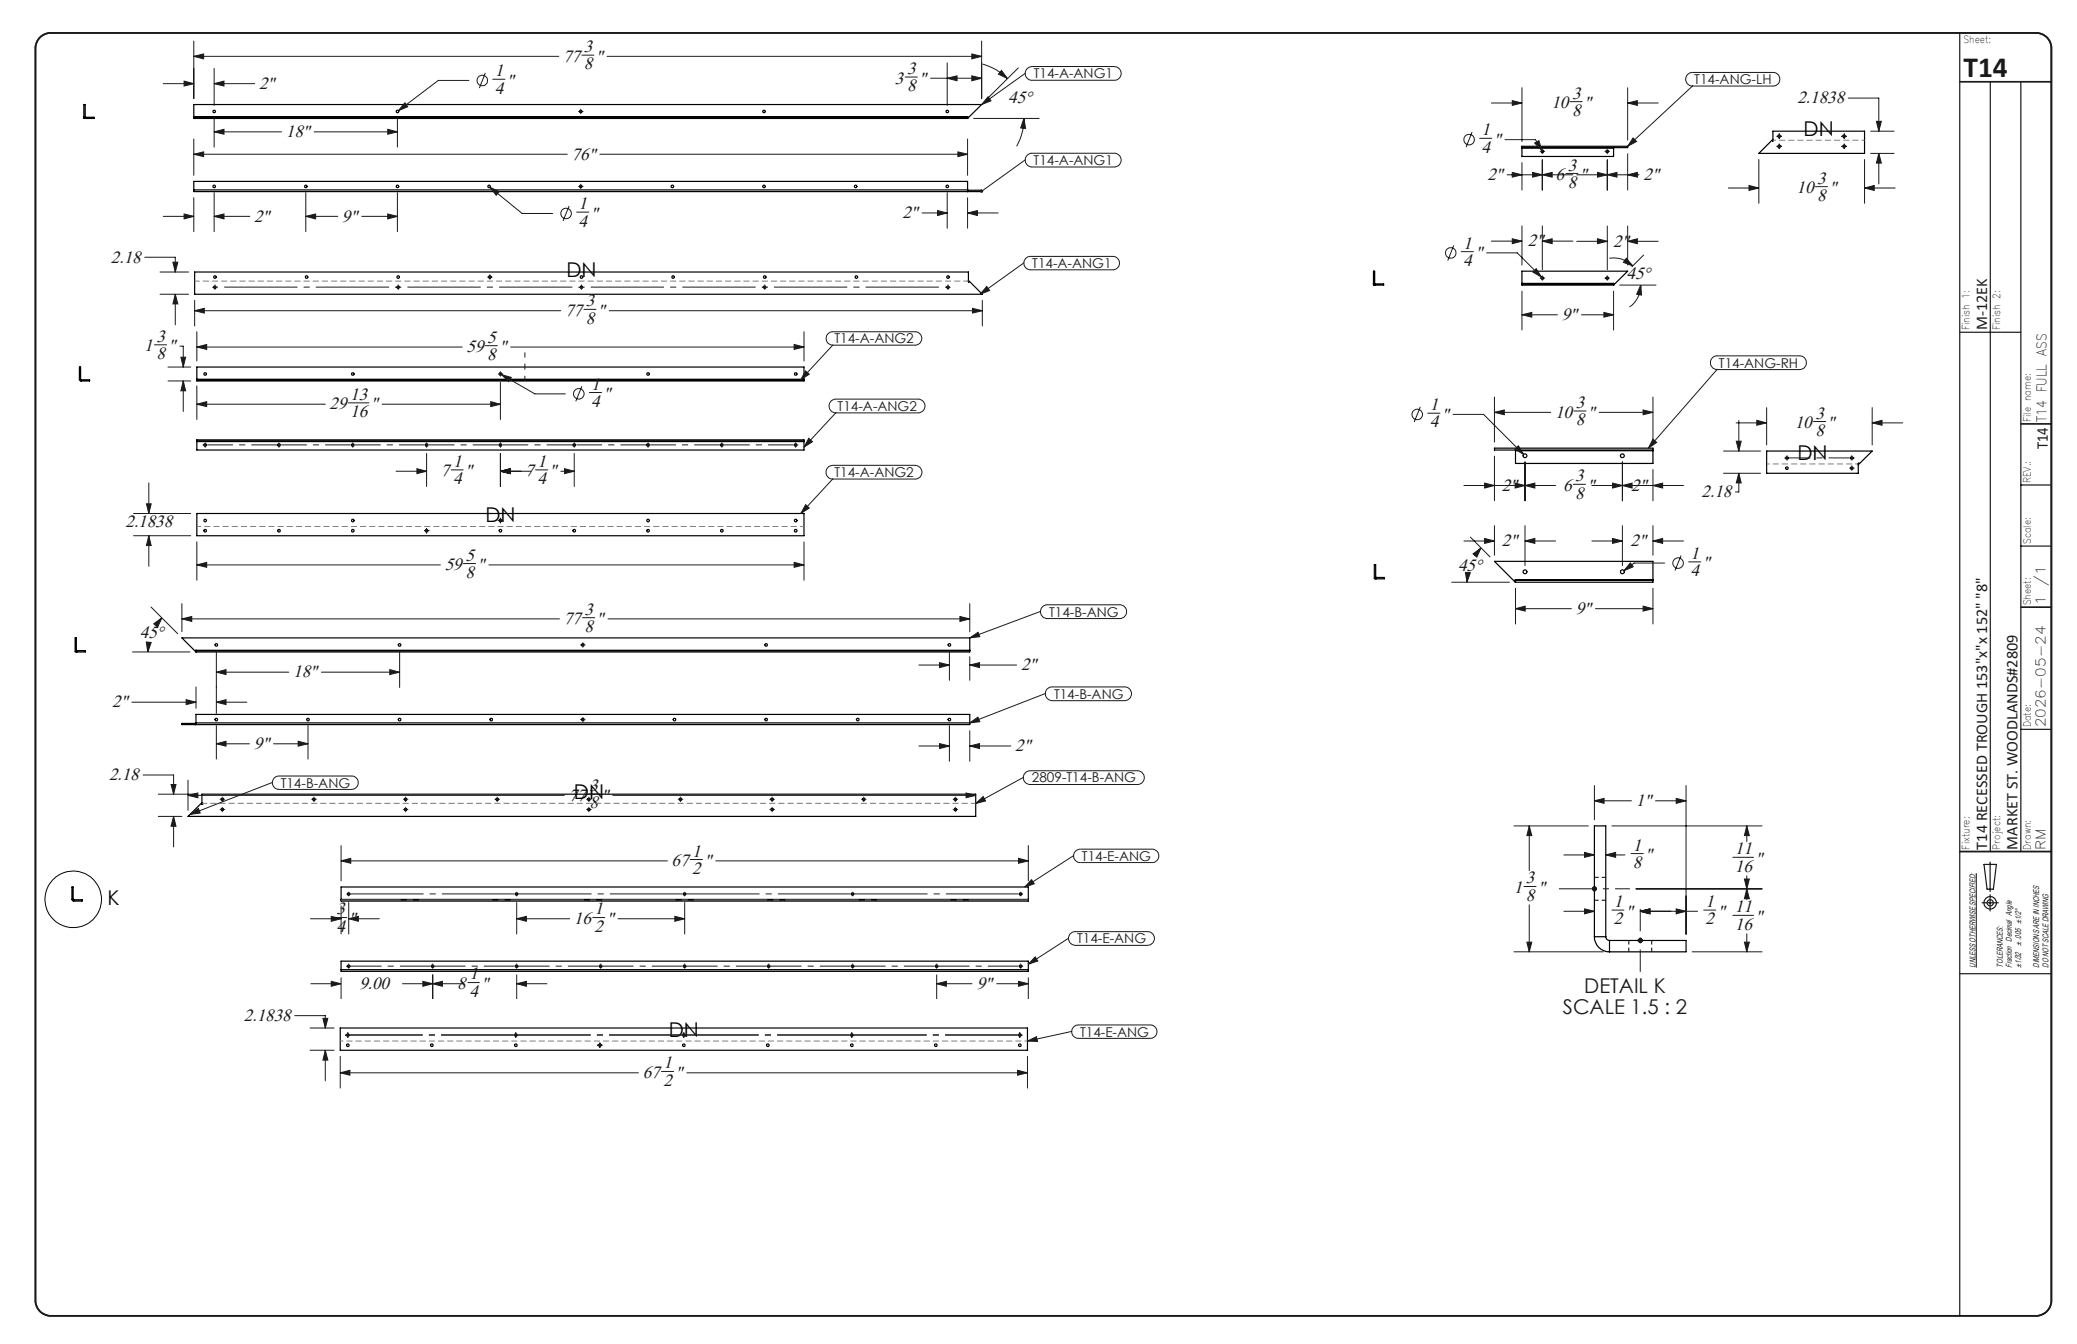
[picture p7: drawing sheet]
<svg xmlns="http://www.w3.org/2000/svg" width="432mm" height="279mm" viewBox="0 0 432 279" stroke-linecap="round" stroke-linejoin="round" font-family="sans-serif">
<defs><g id="words">
<text font-size="6.1" fill="#191924" x="408.2" y="16.1">T14</text>
<g font-size="4.2">
<text x="375" y="28.3">DN</text>
<text x="117.8" y="57.5">DN</text>
<text x="373.7" y="95.6">DN</text>
<text x="100.9" y="108.6">DN</text>
<text x="119.3" y="166.1">DN</text>
<text x="22.4" y="188.2">K</text>
<text x="139" y="215.5">DN</text>
</g>
<g font-size="4.2" fill="#191924">
<text x="329.4" y="206.5">DETAIL K</text>
<text x="324.9" y="210.7">SCALE 1.5 : 2</text>
</g>
<g font-size="3.7" fill="#191924">
<text x="121.4" y="10.8">3</text>
<text x="102.9" y="15.8">1</text>
<text x="105.4" y="17.8">&quot;</text>
<text x="117.1" y="12.8">77</text>
<text x="121.4" y="14.4">8</text>
<text x="123.9" y="12.8">&quot;</text>
<text x="186.1" y="17.4">3</text>
<text x="188.6" y="15.4">3</text>
<text x="191.1" y="17.4">&quot;</text>
<text x="53.9" y="18.5">2&quot;</text>
<text x="102.9" y="19.4">4</text>
<text x="188.6" y="19">8</text>
<text x="209.6" y="21.5">45°</text>
<text x="322.5" y="22.5">10</text>
<text x="326.8" y="20.5">3</text>
<text x="329.3" y="22.5">&quot;</text>
<text x="373.7" y="21.5">2.1838</text>
<text x="59.4" y="28.5">18&quot;</text>
<text x="308" y="28.1">1</text>
<text x="326.8" y="24.1">8</text>
<text x="118.8" y="33.2">76&quot;</text>
<text x="308" y="31.7">4</text>
<text x="310.5" y="30.1">&quot;</text>
<text x="325.9" y="35.4">3</text>
<text x="309.2" y="37.4">2&quot;</text>
<text x="323.4" y="37.4">6</text>
<text x="325.9" y="39">8</text>
<text x="328.5" y="37.4">&quot;</text>
<text x="341.7" y="37.4">2&quot;</text>
<text x="373.5" y="40.2">10</text>
<text x="377.8" y="38.2">3</text>
<text x="377.8" y="41.8">8</text>
<text x="380.3" y="40.2">&quot;</text>
<text x="52.8" y="46.1">2&quot;</text>
<text x="71.1" y="46.1">9&quot;</text>
<text x="120.3" y="47.1">4</text>
<text x="120.3" y="43.5">1</text>
<text x="122.8" y="45.5">&quot;</text>
<text x="187.6" y="45.4">2&quot;</text>
<text x="304.2" y="51.7">1</text>
<text x="306.7" y="53.7">&quot;</text>
<text x="317.6" y="51.2">2&quot;</text>
<text x="335.4" y="51.3">2&quot;</text>
<text x="23.1" y="54.6">2.18</text>
<text x="304.2" y="55.3">4</text>
<text x="338.2" y="58.1">45°</text>
<text x="117.5" y="65.7">77</text>
<text x="121.8" y="63.7">3</text>
<text x="124.3" y="65.7">&quot;</text>
<text x="32.5" y="71.1">3</text>
<text x="101.3" y="71.2">5</text>
<text x="121.8" y="67.3">8</text>
<text x="324.7" y="66.5">9&quot;</text>
<text x="30" y="73.1">1</text>
<text x="32.5" y="74.7">8</text>
<text x="35" y="73.1">&quot;</text>
<text x="97" y="73.2">59</text>
<text x="101.3" y="74.8">8</text>
<text x="103.8" y="73.2">&quot;</text>
<text x="72.8" y="83.1">13</text>
<text x="122.9" y="81">1</text>
<text x="125.4" y="83">&quot;</text>
<text x="68.5" y="85.1">29</text>
<text x="72.8" y="86.7">16</text>
<text x="77.1" y="85.1">&quot;</text>
<text x="122.9" y="84.6">4</text>
<text x="297.2" y="88.9">4</text>
<text x="297.2" y="85.3">1</text>
<text x="299.8" y="87.3">&quot;</text>
<text x="323.3" y="86.8">10</text>
<text x="327.6" y="84.8">3</text>
<text x="327.6" y="88.4">8</text>
<text x="330.1" y="86.8">&quot;</text>
<text x="373.1" y="89">10</text>
<text x="377.4" y="87">3</text>
<text x="380" y="89">&quot;</text>
<text x="377.4" y="90.6">8</text>
<text x="91.7" y="99.1">7</text>
<text x="94.2" y="97.1">1</text>
<text x="94.2" y="100.7">4</text>
<text x="96.7" y="99.1">&quot;</text>
<text x="109.2" y="99.1">7</text>
<text x="111.7" y="100.7">4</text>
<text x="111.7" y="97.1">1</text>
<text x="114.3" y="99.1">&quot;</text>
<text x="327.5" y="100">3</text>
<text x="312.2" y="102">2&quot;</text>
<text x="325" y="102">6</text>
<text x="327.5" y="103.6">8</text>
<text x="330" y="102">&quot;</text>
<text x="339.1" y="102">2&quot;</text>
<text x="353.8" y="103.4">2.18</text>
<text x="26.1" y="109.7">2.1838</text>
<text x="312.2" y="113.6">2&quot;</text>
<text x="339" y="113.6">2&quot;</text>
<text x="92.5" y="118.5">59</text>
<text x="96.7" y="116.5">5</text>
<text x="99.3" y="118.5">&quot;</text>
<text x="303.1" y="118.6">45°</text>
<text x="351.5" y="119.8">4</text>
<text x="351.5" y="116.2">1</text>
<text x="354" y="118.2">&quot;</text>
<text x="96.7" y="120.1">8</text>
<text x="117.2" y="129.8">77</text>
<text x="121.5" y="127.8">3</text>
<text x="121.5" y="131.4">8</text>
<text x="124" y="129.8">&quot;</text>
<text x="327.6" y="127.6">9&quot;</text>
<text x="29.1" y="132.7">45°</text>
<text x="61" y="140.8">18&quot;</text>
<text x="212.3" y="139.4">2&quot;</text>
<text x="23.3" y="147.1">2&quot;</text>
<text x="52.8" y="155.7">9&quot;</text>
<text x="211.1" y="156.2">2&quot;</text>
<text x="22.7" y="162.2">2.18</text>
<text x="118.2" y="166.4">77</text>
<text x="122.5" y="164.5">3</text>
<text x="125.1" y="166.4">&quot;</text>
<text x="340.1" y="167.6">1&quot;</text>
<text x="122.5" y="168.1">8</text>
<text x="143.9" y="178.1">1</text>
<text x="339.5" y="176.8">1</text>
<text x="342" y="178.8">&quot;</text>
<text x="360.7" y="177.6">11</text>
<text x="365" y="179.6">&quot;</text>
<text x="139.6" y="180">67</text>
<text x="143.9" y="181.7">2</text>
<text x="146.5" y="180">&quot;</text>
<text x="314.7" y="185.6">1</text>
<text x="317.2" y="183.7">3</text>
<text x="319.7" y="185.6">&quot;</text>
<text x="339.5" y="180.4">8</text>
<text x="360.7" y="181.2">16</text>
<text x="70" y="190.1">3</text>
<text x="123.6" y="190.1">1</text>
<text x="317.2" y="187.3">8</text>
<text x="335.5" y="188.6">1</text>
<text x="338" y="190.6">&quot;</text>
<text x="354.6" y="188.6">1</text>
<text x="357.1" y="190.6">&quot; 11</text>
<text x="365" y="191.7">&quot;</text>
<text x="70" y="193.7">4</text>
<text x="72.5" y="192.1">&quot;</text>
<text x="119.3" y="192.1">16</text>
<text x="123.6" y="193.7">2</text>
<text x="126.1" y="192.1">&quot;</text>
<text x="335.5" y="192.2">2</text>
<text x="354.6" y="192.2">2</text>
<text x="360.7" y="193.3">16</text>
<text x="97.6" y="203.6">1</text>
<text x="74.7" y="205.6">9.00</text>
<text x="95.1" y="205.6">8</text>
<text x="97.6" y="207.2">4</text>
<text x="100.1" y="205.6">&quot;</text>
<text x="203.1" y="205.6">9&quot;</text>
<text x="50.7" y="212.2">2.1838</text>
<text x="133.6" y="224.1">67</text>
<text x="137.9" y="222.1">1</text>
<text x="137.9" y="225.7">2</text>
<text x="140.4" y="224.1">&quot;</text>
</g>
<g font-size="3.4" fill="#191924">
<text x="413.1" y="68.7" transform="rotate(-90 413.1 68.7)">M-12EK</text>
<text x="425.7" y="93.4" transform="rotate(-90 425.7 93.4)">T14</text>
<text x="413.1" y="176.6" transform="rotate(-90 413.1 176.6)">T14 RECESSED TROUGH 153&quot;x&quot;x 152&quot; &quot;8&quot;</text>
<text x="419.4" y="176.6" transform="rotate(-90 419.4 176.6)">MARKET ST. WOODLANDS#2809</text>
</g>
<g font-size="2.8" fill="#191924">
<text x="214.9" y="16.3">T14-A-ANG1</text>
<text x="352.2" y="17.5">T14-ANG-LH</text>
<text x="214.9" y="34.3">T14-A-ANG1</text>
<text x="214.6" y="55.7">T14-A-ANG1</text>
<text x="173.5" y="71.4">T14-A-ANG2</text>
<text x="357.4" y="76.4">T14-ANG-RH</text>
<text x="174.1" y="85.4">T14-A-ANG2</text>
<text x="425.5" y="87.7" transform="rotate(-90 425.5 87.7)">T14 FULL ASS</text>
<text x="173.5" y="99.2">T14-A-ANG2</text>
<text x="425.2" y="125.8" transform="rotate(-90 425.2 125.8)">1</text>
<text x="425.2" y="121.7" transform="rotate(-90 425.2 121.7)">/1</text>
<text x="218.1" y="128.2">T14-B-ANG</text>
<text x="219.1" y="145.2">T14-B-ANG</text>
<text x="425.2" y="151.2" transform="rotate(-90 425.2 151.2)">2026-05-24</text>
<text x="58.4" y="163.7">T14-B-ANG</text>
<text x="214.5" y="162.7">2809-T14-B-ANG</text>
<text x="224.9" y="178.9">T14-E-ANG</text>
<text x="425.2" y="176.6" transform="rotate(-90 425.2 176.6)">RM</text>
<text x="223.9" y="196.1">T14-E-ANG</text>
<text x="224.5" y="215.5">T14-E-ANG</text>
</g>
<g font-size="2.1" fill="#191924">
<text x="408.2" y="8.9">Sheet:</text>
<text x="409.5" y="68.7" transform="rotate(-90 409.5 68.7)">Finish 1:</text>
<text x="415.8" y="68.7" transform="rotate(-90 415.8 68.7)">Finish 2:</text>
<text x="422.2" y="87.7" transform="rotate(-90 422.2 87.7)">File name:</text>
<text x="422.2" y="100.4" transform="rotate(-90 422.2 100.4)">REV.:</text>
<text x="422.2" y="113.1" transform="rotate(-90 422.2 113.1)">Scale:</text>
<text x="422.2" y="125.8" transform="rotate(-90 422.2 125.8)">Sheet:</text>
<text x="422.2" y="151.2" transform="rotate(-90 422.2 151.2)">Date:</text>
<text x="409.5" y="176.6" transform="rotate(-90 409.5 176.6)">Fixture:</text>
<text x="415.8" y="176.6" transform="rotate(-90 415.8 176.6)">Project:</text>
<text x="422.2" y="176.6" transform="rotate(-90 422.2 176.6)">Drawn:</text>
</g>
<g font-size="1.7" fill="#191924">
<text x="420.2" y="196.6" transform="rotate(-90 420.2 196.6)">± .005 ±1/2°</text>
<text x="410.7" y="201.1" transform="rotate(-90 410.7 201.1)">UNLESS OTHERWISE SPECIFIED:</text>
<text x="416.4" y="201.1" transform="rotate(-90 416.4 201.1)">TOLERANCES:</text>
<text x="418.3" y="201.1" transform="rotate(-90 418.3 201.1)">Fraction Decimal Angle</text>
<text x="420.2" y="201.1" transform="rotate(-90 420.2 201.1)">±1/32</text>
<text x="424" y="201.1" transform="rotate(-90 424 201.1)">DIMENSIONS ARE IN INCHES</text>
<text x="425.9" y="201.1" transform="rotate(-90 425.9 201.1)">DO NOT SCALE DRAWING</text>
</g>
</g></defs>
<g fill="none" stroke="#191924" stroke-width=".21">
<path d="M33.9 17.4h6.4M38.3 16.9l2 .5-2 .5zM40.3 11.7l2-.5v1zM40.3 8.5v12M40.3 11.7h75.9M44.5 17.4l2.1-.5v1zM44.5 14.2v7.7M44.5 17.4h8.5M97.5 16.7h-6.4l-8.3 6.3M100.9 15.2l-1.2 3.1M102.4 16.5h2.6M121 11.5h2.5"/>
<path d="M126.2 11.7h77.9M188.2 16h2.5M193.5 16.3h10.6M196.9 16.3l2.1-.5v1zM196.9 13.1v8.8M202 11.2l2.1 .5-2.1 .5zM202 15.8l2.1 .5-2.1 .5zM204.1 8.5v12M204.3 13.3a11.4 11.4 0 0 1 5.1 3M208.2 14.6l1.2 1.7-1.8-.9zM211.7 14.1l-6.7 6.7M213.1 15.2l-9 6.5"/>
<path d="M213.6 14.2l1-.4h17.1a1.43 1.43 0 0 1 1.4 1.5 1.43 1.43 0 0 1-1.4 1.4h-17.1a1.41 1.41 0 0 1-1.4-.9 1.41 1.41 0 0 1 .4-1.6zM316.4 18.2v11.2M338.4 18.2v10.9M350.8 15.5l.9-.4h16.9a1.41 1.41 0 0 1 1.4 1.4 1.41 1.41 0 0 1-1.4 1.4h-16.7a1.43 1.43 0 0 1-1.3-.8 1.43 1.43 0 0 1 .2-1.6zM351.9 17.9l-13.5 12.5M40.3 32.1l2-.5v1zM40.3 28.9v7.5M40.3 32.1h77.6M44.5 27.4l2.1-.5v1zM44.5 24.4v6.2M44.5 27.4h14M65.3 27.4h17.3"/>
<path d="M80.6 26.9l2 .5-2 .5zM82.6 24.4v6.2M84.2 21.4l.6 .8-2 .8zM101.9 38.9l1.9 .9-.6 .8zM101.9 38.9l6.6 5.5h6.4M120.3 23.2h.1M120.3 38.8h.1M120.5 23.2h.4M120.5 38.8h.4M120.7 22.7v.1M120.7 23v.4M120.7 23.6h.1"/>
<path d="M120.7 38.3h.1M120.7 38.6v.4M120.7 39.2h.1M121.1 23.2h.1M121.1 38.8h.1M124.7 32.1h76.5M199.1 31.6l2.1 .5-2.1 .5zM201.2 28.9v7.5M202.4 24.6h13.6M205.4 20.1l.6 .9-1.9 .7zM212.9 24.6l.3 2.1-1-.1zM212.9 24.6a11.8 11.8 0 0 1-1.6 5.8"/>
<path d="M213.1 33.2l-9 6.6M213.6 32.2l.8-.3h17.3a1.43 1.43 0 0 1 1.4 1.4 1.43 1.43 0 0 1-1.4 1.4h-17.1a1.43 1.43 0 0 1-1.4-.9 1.43 1.43 0 0 1 .4-1.6zM306 27.4l-1.2 3.2M307.6 28.8h2.5M310.1 21.4h6.3M312.9 29h6.3l1.3 2.3M313.3 36.3h13.7M314.4 20.9l2 .5-2 .5zM314.4 35.8l2 .5-2 .5zM316.4 33.8v5.7M318.6 35.8l2 .5-2 .5zM319.1 29.7l.8-.5 .6 2.1z"/>
<path d="M320.2 31.5h.1M320.4 31.5h.5M320.6 36.3l2.1-.5v1zM320.6 31h.1M320.6 31.3v.4M320.6 31.9v.1M320.6 33.2v6.3M321.1 31.5h.1M325.5 36.1h2.5M326.4 21.1h2.5M327.8 36.3h12.9M332.1 35.8l2.1 .5-2.1 .5z"/>
<path d="M333.7 31.5h.1M333.9 31.5h.5M334.2 36.3l2-.5v1zM334.2 31h.1M334.2 31.3v.4M334.2 31.9v.1M334.2 33.2v6.3M334.6 31.5h.1M338.4 21.4l2-.5v1zM338.4 36.3l2-.5v1zM338.4 32v7.5M338.4 21.4h6.3"/>
<path d="M339.5 28.7l.7 .7-1.8 1zM359.3 39.1h6.4M363.6 38.6l2.1 .5-2.1 .5zM365.7 33.2v9.1M369.4 28.3h.1M369.4 30.4h.1M369.7 28.3h.4M369.7 30.4h.4M369.9 27.8v.1M369.9 28.1v.4M369.9 28.8h.1M369.9 30h.1"/>
<path d="M369.9 30.2v.4M369.9 30.8v.1M370.3 28.3h.1M370.3 30.4h.1M377.4 38.8h2.5M382.9 28.3h.1M382.9 30.4h.1M383.2 28.3h.4M383.2 30.4h.4M383.4 27.8v.1M383.4 28.1v.4M383.4 28.8h.1"/>
<path d="M383.4 30h.1M383.4 30.2v.4M383.4 30.8v.1M383.8 28.3h.1M383.8 30.4h.1M384.2 20.4h6.4v6.9M387.6 39.1l2-.5v1zM387.6 33.2v9.1M387.6 39.1h6.4M388.9 31.9h4.9M388.9 27.3h4.9M390.1 25.2h1l-.5 2.1z"/>
<path d="M390.6 31.9l.5 2h-1zM390.6 31.9v6.3M30.1 53.5h6.3v3.1M33.3 56.6h5.9M33.9 45h6.4M35.9 54.5h1.1l-.6 2.1zM38.3 44.5l2 .5-2 .5zM40.3 41.1v7.1M44.2 59.7h.1M44.5 59.7h.4M44.5 45l2.1-.5v1zM44.5 40v8.2"/>
<path d="M44.5 45h7.4M44.7 59.2v.1M44.7 59.5v.4M63.6 45l2-.5v1zM63.6 45h6.6M63.6 40v8.2M75.2 45h7.4M80.6 44.5l2 .5-2 .5zM82.3 59.7h.1M82.6 59.7h.4M82.6 40v8.2M82.8 59.2v.1"/>
<path d="M82.8 59.5v.4M83.2 59.7h.1M101.4 57.6h.1M101.6 57.6h.5M101.8 57.1v.1M101.8 57.4v.4M101.8 58v.1M102.3 57.6h.1M118.3 42.8l-1.2 3.1M119.9 44.1h2.5M120.4 59.7h.1M120.7 59.7h.4"/>
<path d="M120.9 59.2v.1M120.9 59.5v.4M121.3 59.7h.1M158.5 59.7h.1M158.8 59.7h.4M159 59.2v.1M159 59.5v.4M159.4 59.7h.1M191.7 44.3h5.2M194.9 43.8l2 .5-2 .5zM196.9 59.7h.4M196.9 40v7.4"/>
<path d="M197.1 59.2v.1M197.1 59.5v.4M197.5 59.7h.1M201.2 44.3l2-.5v1zM201.2 41.1v6.3M201.2 44.3h6.3M205.1 59.5l.6 .9-1.9 .8zM212.9 54.6l-9.1 6.6M213.2 53.8l.9-.5h17.3a1.39 1.39 0 0 1 1.3 1.4 1.39 1.39 0 0 1-1.3 1.4h-17.2a1.41 1.41 0 0 1-1.2-.8 1.41 1.41 0 0 1 .2-1.5zM302.2 51l-1.2 3.2M303.8 52.3h2.5M309.1 52.6h6.3l5.1 5"/>
<path d="M310.1 50.1h6.3M314.4 49.6l2 .5-2 .6zM316.4 47v8.1M318.7 56.6l.7-.8 1.1 1.8zM320.2 57.8h.1M320.4 57.8h.5M320.6 50.1l2.1-.5v1.1zM320.6 47v9.1M320.6 57.3v.1M320.6 57.6v.4M320.6 58.2v.1M320.6 50.1h6.4"/>
<path d="M321.1 57.8h.1M327.8 50.2h6.4M332.1 49.6l2.1 .6-2.1 .5zM333.7 57.8h.1M333.9 57.8h.5M334.2 47v9.1M334.2 57.3v.1M334.2 57.6v.4M334.2 58.2v.1M334.6 53.7a5.5 5.5 0 0 1 4.8 1.6M334.6 57.8h.1M336.7 59.3h7.6"/>
<path d="M338.1 53.7l1.3 1.6-1.9-.8zM338.4 50.2l2-.6v1.1zM338.4 50.2h6.3M338.4 47v8.1M341.1 59.3l.2 2-1-.1zM341.1 59.3a5.5 5.5 0 0 1-2.3 4.5M341.7 53l-2.4 2.5M32.1 71.7h2.5M33.3 61.2h5.9M34.9 79.2h4.8M34.9 76.3h4.8M36.4 61.2l.6 2h-1.1z"/>
<path d="M36.4 61.2v6.3M37.4 72h.7v4.3M37.6 74.3h1l-.5 2zM38.1 79.2l.5 2h-1zM38.1 79.2v6.3M40.5 64.6l2-.5v1zM40.5 62.4v5.4M40.5 64.6h76.1M40.9 72.1l2.1-.5v1zM40.9 69v6M40.9 72.1h55.2M44.7 60.1v.1"/>
<path d="M82.8 60.1v.1M100.9 71.9h2.5M103.6 77.8h.1M103.8 77.8h.4M104 77.3h.1M104 77.5v.5M104 78.2h.1M104 79.5v7.7M104.3 77.9l2 .6-.5 .8zM104.3 77.9l6.9 4h6.3M104.5 77.8h.1M106.2 72.1h60.9"/>
<path d="M120.9 60.1v.1M121.4 64.3h2.5M126.6 64.6h77.6M159 60.1v.1M165.1 71.6l2 .5-2 .5zM167.1 69v6M167.5 77.1l.7 .7-1.7 1.2zM172.1 69.4l.9-.4h17.2a1.39 1.39 0 0 1 1.4 1.4 1.39 1.39 0 0 1-1.4 1.4h-17.1a1.41 1.41 0 0 1-1.2-.9 1.41 1.41 0 0 1 .2-1.5zM173.1 71.7l-6.6 7.3M197.1 60.1v.1M202.2 64.1l2 .5-2 .5zM204.2 62.4v5.4"/>
<path d="M316.4 65.4l2.1-.5v1zM316.4 60.5v8.1M316.4 65.4h7.4M328.8 65.4h6.7M333.4 64.9l2.1 .5-2.1 .5zM335.5 60.5v8.1M356 74.4l.8-.4h17.3a1.43 1.43 0 0 1 1.4 1.4 1.43 1.43 0 0 1-1.4 1.4h-17.1a1.44 1.44 0 0 1-1.3-.8 1.44 1.44 0 0 1 .3-1.6zM357 76.8l-14.3 16.4M40.9 84l2.1-.5v1zM40.9 80.2v7M40.9 84h26.7M42.2 92.5h.1"/>
<path d="M42.4 92.5h.5M42.7 92v.1M42.7 92.3v.4M42.7 92.9v.1M57.8 92.5h.4M58 92v.1M58 92.3v.4M58 92.9v.1M72.4 83.7h4.3M73.1 92.5h.5M73.3 92v.1M73.3 92.3v.4"/>
<path d="M73.3 92.9v.1M79.4 84h24.6M82.3 98h6.4M86.7 97.4l2 .6-2 .5zM88.5 92.5h.4M88.7 92v.1M88.7 92.3v.4M88.7 92.9v.1M88.7 94.3v6.8M93.8 97.7h2.5M102 83.5l2 .5-2 .5zM103.8 92.5h.4"/>
<path d="M104 98l2.1-.6v1.1zM104 92v.1M104 92.3v.4M104 92.9v.1M104 94.3v6.8M104 98h6.4M111.3 97.7h2.6M116.6 98h2.8M117.4 97.4l2 .6-2 .5zM119.2 92.5h.4M119.4 92v.1M119.4 92.3v.4"/>
<path d="M119.4 92.9v.1M119.4 94.3v6.8M121 80.3l-1.3 3.1M122.5 81.6h2.6M134.5 92.5h.4M134.7 92v.1M134.7 92.3v.4M134.7 92.9v.1M149.9 92.5h.4M150.1 92v.1M150.1 92.3v.4M150.1 92.9v.1"/>
<path d="M165.2 92.5h.4M165.4 92v.1M165.4 92.3v.4M165.4 92.9v.1M165.8 92.5h.1M168.1 91.1l.8 .7-1.8 1.2zM172.1 97.2l.4-.3 .6-.2h17.1a1.43 1.43 0 0 1 1.5 1.5 1.43 1.43 0 0 1-1.5 1.4h-17.1a1.4 1.4 0 0 1-1.3-.8 1.4 1.4 0 0 1 .3-1.6zM172.8 83.3l.8-.3h17.3a1.43 1.43 0 0 1 1.4 1.4 1.43 1.43 0 0 1-1.4 1.4h-17.1a1.43 1.43 0 0 1-1.4-.9 1.43 1.43 0 0 1 .4-1.6zM173.1 99.6l-6.6 7.2M173.8 85.8l-6.7 7.2M295.3 84.6l-1.3 3.1M296.8 85.9h2.6"/>
<path d="M302.1 86.1h6.3l8.4 8.4M310.7 85.7l2-.5v1zM310.7 82.5v9.4M310.7 94.8v9.3M310.7 85.7h11.7M315 93.4l.7-.7 1.1 1.8zM317 96v8.1M327.2 85.4h2.5M332.5 85.7h11.1M337.3 96v8.1M341.6 85.2l2 .5-2 .5zM343.6 91.3l.8 .7-1.7 1.2z"/>
<path d="M343.6 82.5v9.8M343.6 97.6v6.5M358.3 93.8h7.7M358.3 98.4h7.7M360.9 87.9h6.4M361 91.7h1l-.5 2.1zM361.5 98.4l.5 2h-1zM361.5 98.4v3.9h-.7M361.5 87.4v6.4M365.2 87.4l2.1 .5-2.1 .5zM367.3 84.7v7.8M371 95.2h.1"/>
<path d="M371.3 95.2h.4M371.5 94.7v.1M371.5 95v.4M371.5 95.6v.1M377 87.6h2.6M384.5 97.3h.1M384.8 97.3h.4M384.8 95.2h.4M385 94.7v.1M385 95v.4M385 95.6v.1M385 96.8v.1"/>
<path d="M385 97.1v.4M385 97.8h.1M385.4 97.3h.1M385.4 95.2h.1M389.2 87.9l2.1-.5v1zM389.2 84.7v7.8M389.2 87.9h6.4M27.8 106.8h11.9M27.8 111.4h11.9M30.4 104.7h1l-.5 2.1zM30.9 111.4l.5 2h-1zM30.9 100.4v6.4"/>
<path d="M30.9 111.4v6.3M40.9 117.4l2.1-.5v1zM40.9 112.6v8M40.9 117.4h50.6M88.2 110.3h.1M88.5 110.3h.4M88.7 109.9h.1M88.7 110.1v.4M88.7 110.7v.1M89.1 110.3h.1M96.3 117.2h2.6M101.6 117.4h65.5"/>
<path d="M103.6 108.2h.1M103.8 108.2h.4M104 107.7v.1M104 108v.4M104 108.6v.1M104.5 108.2h.1M165.1 116.9l2 .5-2 .5zM167.1 112.6v8M167.5 104.9l.7 .7-1.7 1.2zM304.3 112.5h6.4M304.3 100.9h19.1M304.7 119l1 .1-.7 1.9z"/>
<path d="M305.1 119.5l-.1 1.5M305.7 111.7l4.1 4.1M306.2 115.1l1.7-1.2-.9 1.9zM307.9 113.9l-1.3 1.7M308.6 111.9l2.1 .6-2.1 .5zM308.6 100.4l2.1 .5-2.1 .6zM310.7 109.3v6.1M315 100.4l2 .5-2 .6zM317 112.5l2.1-.6v1.1zM317 100.9l2.1-.5v1.1zM317 112.5h6.4M317 109.3v8.3"/>
<path d="M327.1 100.7h2.5M330.9 112.5h6.4M330.9 100.9h19.1M335.2 111.9l2.1 .6-2.1 .5zM335.2 100.4l2.1 .5-2.1 .6zM337.3 100.9l2-.5v1.1zM337.3 109.3v8.3M338.9 117l.6 .8-1.9 .8zM343.6 112.5l2.1-.6v1.1zM343.6 100.9l2.1-.5v1.1zM343.6 109.3v6.1M343.6 112.5h6.4"/>
<path d="M346.1 117.1h-6.4l-2.1 1.5M349.5 115.5l-1.3 3.1M351 116.8h2.6M27.6 135.5h11.9M30.4 133.5l1 .1-.7 1.9zM30.9 133.5l-.2 2M31.4 126.2l5.5 5.5M32 129.7l1.7-1.3-.9 2zM33.7 128.4l-1 1.2M37.8 128.7l2.1-.5v1zM37.8 125.5v5.8M37.8 128.7h78.5"/>
<path d="M45 139.7l2-.5v1zM45 135.3v13M45 139.7h15M66.8 139.7h16.3M81 139.2l2.1 .5-2.1 .5zM83.1 135.3v7.6M120.7 134.1h.1M121 134.1h.4M121.1 128.4h2.5M121.2 133.6h.1M121.2 133.8v.5M121.2 134.5h.1"/>
<path d="M121.6 134.1h.1M126.4 128.7h75.2M191 138.3h6.4M195.3 137.8l2.1 .5-2.1 .5zM197.4 135.3v6.1M199.6 128.2l2 .5-2 .5zM201.6 132.6l1.7-1.2 .4 1zM201.6 138.3l2-.5v1zM201.6 125.5v5.8M201.6 136.5v4.9M201.6 138.3h9.7M216.3 127.1l-14.7 5.5"/>
<path d="M216.8 126.1l.8-.4h15.2a1.43 1.43 0 0 1 1.4 1.5 1.43 1.43 0 0 1-1.4 1.4h-15.1a1.43 1.43 0 0 1-1.3-.9 1.43 1.43 0 0 1 .4-1.6zM301.8 121h12M315.1 126.5l2-.5v1zM315.1 122.3v7.4M315.1 126.5h11.6M331.7 126.5h11.9M341.6 126l2 .5-2 .5zM343.6 122.3v7.4M27.4 146h13.3M38.7 145.5l2 .5-2 .5zM40.7 142.8v4.4M45 154.6l2-.5v1z"/>
<path d="M45 146l2-.5v1zM45 150.8v7M45 154.6h6.9M45 146h6.3M56.9 154.6h7.1M62 154.1l2 .5-2 .5zM64 150.8v7M120.7 149.6h.1M121 149.6h.4M121.2 149.1v.1M121.2 149.4v.4M121.2 150v.1"/>
<path d="M121.6 149.6h.1M191 155.1h6.4M195.3 154.6l2.1 .5-2.1 .5zM197.4 150.8v7.5M201.6 150.3l1.7-1.2 .4 .9zM201.6 155.1l2-.5v1zM201.6 151.9v6.4M201.6 155.1h8.5M217.3 144.2l-15.7 6.1M217.7 143.3l.9-.5h15.2a1.43 1.43 0 0 1 1.4 1.4 1.43 1.43 0 0 1-1.4 1.5h-15a1.46 1.46 0 0 1-1.4-.9 1.46 1.46 0 0 1 .3-1.5zM29.7 161.1h6.4v4M32.9 169.7h4.9"/>
<path d="M32.9 165.1h7.8M35.6 163.1h1l-.5 2zM36.1 169.7l.5 2.1h-1zM36.1 169.7v6.4M39.1 165.3l2-.4v.9zM39.1 162.2v6.3M39.1 165.3h78.2M39.5 169.3l1.7-1.2 .4 .9zM45.8 166.2h.1M45.8 168.3h.1M46 166.2h.4M46 168.3h.4"/>
<path d="M46.2 165.7h.1M46.2 165.9v.5M46.2 166.6v.1M46.2 167.8v.1M46.2 168.1v.4M46.2 168.7v.1M46.6 166.2h.1M46.6 168.3h.1M56.6 162.7l-17.1 6.6M57 161.8l.9-.5h15.2a1.39 1.39 0 0 1 1.4 1.4 1.39 1.39 0 0 1-1.4 1.4h-15.1a1.41 1.41 0 0 1-1.2-.8 1.41 1.41 0 0 1 .2-1.5zM64.8 166.2h.1M65.1 166.2h.4"/>
<path d="M65.3 165.7h.1M65.3 165.9v.5M65.3 166.6v.1M65.7 166.2h.1M70.9 179l2-.6v1.1zM70.9 175.8v7.3M70.9 179h67.8M83.9 166.2h.1M83.9 168.3h.1M84.1 166.2h.4M84.1 168.3h.4M84.3 165.7h.1"/>
<path d="M84.3 165.9v.5M84.3 166.6v.1M84.3 167.8v.1M84.3 168.1v.4M84.3 168.7v.1M84.7 166.2h.1M84.7 168.3h.1M102.9 166.2h.1M103.2 166.2h.4M103.4 165.7h.1M103.4 165.9v.5M103.4 166.6v.1"/>
<path d="M103.8 166.2h.1M122 166.2h.1M122 168.3h.1M122.1 165.1h2.6M122.2 166.2h.4M122.2 168.3h.4M122.4 165.7h.1M122.4 165.9v.5M122.4 166.6v.1M122.4 167.8v.1M122.4 168.1v.4M122.4 168.7v.1"/>
<path d="M122.8 166.2h.1M122.8 168.3h.1M127.4 165.3h75.4M141 166.2h.1M141.3 166.2h.4M141.5 165.7h.1M141.5 165.9v.5M141.5 166.6v.1M141.9 166.2h.1M143.5 178.7h2.5M148.8 179h65M160.1 166.2h.1"/>
<path d="M160.1 168.3h.1M160.3 166.2h.4M160.3 168.3h.4M160.5 165.7h.1M160.5 165.9v.5M160.5 166.6v.1M160.5 167.8v.1M160.5 168.1v.4M160.5 168.7v.1M160.9 166.2h.1M160.9 168.3h.1M179.1 166.2h.1"/>
<path d="M179.4 166.2h.4M179.6 165.7h.1M179.6 165.9v.5M179.6 166.6v.1M180 166.2h.1M198.2 166.2h.1M198.2 168.3h.1M198.4 166.2h.4M198.4 168.3h.4M198.6 165.7h.1M198.6 165.9v.5M198.6 166.6v.1"/>
<path d="M198.6 167.8v.1M198.6 168.1v.4M198.6 168.7v.1M199 166.2h.1M199 168.3h.1M200.8 164.9l2 .4-2 .5zM202.8 167l1.6-1.4 .5 .9zM211.7 178.4l2.1 .6-2.1 .5zM212.8 161.6l-10 5.4M213.2 160.6l.8-.4h22.5a1.43 1.43 0 0 1 1.4 1.5 1.43 1.43 0 0 1-1.4 1.4h-22.3a1.43 1.43 0 0 1-1.4-.9 1.43 1.43 0 0 1 .4-1.6zM213.8 175.8v7.3M223.2 177.9l-10.2 6.5"/>
<path d="M223.7 176.9l.7-.4h15.1a1.39 1.39 0 0 1 1.4 1.4 1.39 1.39 0 0 1-1.4 1.4h-14.9a1.38 1.38 0 0 1-1.3-.9 1.38 1.38 0 0 1 .4-1.5zM314.7 171.7h15.5M317.9 171.7l.6 2h-1.1zM317.9 171.7v9.3M325.1 177.7h6.4M329.4 177.2l2.1 .5-2.1 .5zM331.5 166.5l2-.5v1zM331.5 163.3v7.1M331.5 166.5h7.7M333.8 177.7l2.1-.5v1zM333.8 177.7h4M335.1 171.7h31.2"/>
<path d="M339.1 177.4h2.5M344.2 166.5h6.3M348.5 166l2 .5-2 .5zM350.5 163.3v30.9M360.3 178.2h4.3M363.1 171.7l.6 2h-1zM363.1 171.7v3.2M64.6 191h6.3M68.9 190.5l2 .5-2 .5zM69.6 190.7h2.5M70.9 188.3v5.9M72 185.8h.1"/>
<path d="M72.3 185.8h.4M72.5 191l2-.5v1zM72.5 185.4h.1M72.5 185.6v.5M72.5 186.3h.1M72.5 187.6v6.6M72.5 191h6.3M107.2 185.8h.4M107.4 191l2-.5v1zM107.4 185.4h.1M107.4 185.6v.5M107.4 186.3h.1"/>
<path d="M107.4 187.6v6.6M107.4 191h11M123.2 190.7h2.5M128.5 191h13.8M140.3 190.5l2 .5-2 .5zM142.1 185.8h.5M142.3 185.4h.1M142.3 185.6v.5M142.3 186.3h.1M142.3 187.6v6.6M177.1 185.8h.4M177.3 185.4h.1"/>
<path d="M177.3 185.6v.5M177.3 186.3h.1M212 185.8h.4M212.2 185.4h.1M212.2 185.6v.5M212.2 186.3h.1M212.6 185.8h.1M214.5 182.9l.5 .8-2 .7zM215.2 198.9l.6 .9-2 .6zM222.1 195.1l-8.3 5.3M222.5 194.1l.9-.4h15.2a1.43 1.43 0 0 1 1.4 1.4 1.43 1.43 0 0 1-1.4 1.4h-15a1.46 1.46 0 0 1-1.3-.8 1.46 1.46 0 0 1 .2-1.6zM314.7 197.9h18.6"/>
<path d="M316.8 184.3h2.5M317.4 195.9h1.1l-.6 2zM317.9 188.1v9.8M325.1 189.4h6.4M329.4 188.9l2.1 .5-2.1 .6zM335.1 189.2h2.5M340.1 184.8h26.2M341 189.4l2-.5v1.1zM341 189.4h11.9M348.5 188.9l2 .5-2 .6zM351.8 197.9h14.5M354.2 189.2h2.5"/>
<path d="M360.3 190.3h4.3M362.7 182.7h1l-.6 2.1zM362.7 195.9h1l-.6 2zM363.1 184.8l.6 2h-1zM363.1 182.1v4.9M363.1 194.1v3.8M410.9 181.5v19.6M61.3 211.1h6.3v2.6M64.5 213.7h5M64.5 218.3h5M64.6 204.5h6.3M67.1 211.7h1.1l-.6 2z"/>
<path d="M67.6 218.3l.6 2.1h-1.1zM67.6 218.3v6.4M68.9 204l2 .5-2 .5zM70.7 219.6v6.6M70.9 203.2v4.5M71.8 215.2h.1M72 200.9h.1M72.1 215.2h.4M72.3 200.9h.4M72.3 214.7v.1M72.3 215v.4M72.3 215.6v.1"/>
<path d="M72.5 200.4h.1M72.5 200.7v.4M72.5 201.3h.1M83.6 204.5h12.7M87.9 204l2.1 .5-2.1 .5zM89.7 200.9h.5M90 204.5l2-.5v1zM90 200.4h.1M90 200.7v.4M90 201.3h.1M90 202.6v5.1M97.2 204.3h2.5"/>
<path d="M107 215.2h.5M107.2 200.9h.4M107.2 214.7v.1M107.2 215v.4M107.2 215.6v.1M107.4 204.5l2-.5v1zM107.4 200.4h.1M107.4 200.7v.4M107.4 201.3h.1M107.4 202.6v5.1M107.4 204.5h6.4M124.2 217.3h.1"/>
<path d="M124.5 217.3h.4M124.7 200.9h.4M124.7 216.8v.1M124.7 217.1v.4M124.7 217.7v.1M124.9 200.4h.1M124.9 200.7v.4M124.9 201.3h.1M125.1 217.3h.1M142 215.2h.4M142.1 200.9h.5M142.2 214.7v.1"/>
<path d="M142.2 215v.4M142.2 215.6v.1M142.3 200.4h.1M142.3 200.7v.4M142.3 201.3h.1M159.6 200.9h.4M159.8 200.4h.1M159.8 200.7v.4M159.8 201.3h.1M176.9 215.2h.4M177.1 200.9h.4M177.1 214.7v.1"/>
<path d="M177.1 215v.4M177.1 215.6v.1M177.3 200.4h.1M177.3 200.7v.4M177.3 201.3h.1M194.5 200.9h.4M194.7 204.5l2-.5v1zM194.7 204.5h7.4M194.7 200.4h.1M194.7 200.7v.4M194.7 201.3h.1M194.7 202.6v5.1"/>
<path d="M207.2 204.5h6.6M211.7 204l2.1 .5-2.1 .5zM211.8 215.2h.4M212 200.9h.4M212 214.7v.1M212 215v.4M212 215.6v.1M212.2 200.4h.1M212.2 200.7v.4M212.2 201.3h.1M212.4 215.2h.1M212.6 200.9h.1"/>
<path d="M213.6 216.4l1.9-.9 .2 1zM213.6 219.6v6.6M213.8 203.2v4.5M222.8 214.4l-9.2 2M223.2 213.5l.8-.4h15.1a1.39 1.39 0 0 1 1.4 1.4 1.39 1.39 0 0 1-1.4 1.4h-14.9a1.39 1.39 0 0 1-1.3-.9 1.39 1.39 0 0 1 .3-1.5zM70.7 223l2-.5v1zM70.7 223h62M137.5 222.7h2.6M142.8 223h70.8M211.6 222.5l2 .5-2 .5z"/>
<circle cx="100.3" cy="16.7" r="1.09"/>
<circle cx="305.4" cy="29" r="1.1"/>
<circle cx="117.7" cy="44.4" r="1.09"/>
<circle cx="301.6" cy="52.6" r="1.09"/>
<circle cx="120.3" cy="81.9" r="1.09"/>
<circle cx="294.6" cy="86.2" r="1.09"/>
<circle cx="348.9" cy="117.1" r="1.08"/>
</g>
<g fill="none" stroke="#191924" stroke-width=".25">
<path d="M407.4 6.8v266.7M413.8 17v160M420.1 17v160M407.4 69.1h12.7M420.1 113.5h6.4M420.1 100.8h6.4M420.1 151.6h6.4M407.4 177h19.1M412.5 179.7h2.5l-.6 5.2h-1.3zM413.7 179.2v6.1M412.1 187.7h3.3M413.7 186v3.4"/>
<path d="M407.4 202.4h19.1"/>
<circle cx="413.7" cy="187.7" r=".66"/>
<circle cx="413.8" cy="187.7" r="1.29"/>
</g>
<path d="M8.2 7.9a3.3 3.3 0 0 1 2.3-1.1h412.8a3.2 3.2 0 0 1 3.2 3.2v260.4a3.2 3.2 0 0 1-3.2 3.1h-412.8a3.2 3.2 0 0 1-3.1-3.1v-260.4a3.2 3.2 0 0 1 .8-2.1zM407.4 17h19.1M420.1 88.1h6.4M420.1 126.2h6.4M407.4 177h19.1" fill="none" stroke="#191924" stroke-width=".35"/>
<g fill="none" stroke="#000" stroke-width=".25">
<path d="M17.7 24.3l.1 .1M17.7 24.3h-.3l.4 .3M17.7 24.3v-2.6h-.3v2.9h.2M17.8 24.4v.2M17.8 24.4h1.7v.2h-1.7M40.3 24.3v.1M40.3 39.5v.3h163.8v-.3h-2.9M40.3 21.7h163.8l-2.9 2.9v-.3h-160.9zM40.3 24.4v.2h160.9v-.2M40.3 24.4h160.9M40.3 39.5v-1.8h160.9v1.8M40.3 39.5h160.9"/>
<path d="M201.2 24.3v.1M201.2 39.5v.3M316.4 30.7v.1M316.4 30.4h22v.3h-22zM316.4 30.8v1.7h19.1v-1.7M316.4 30.8h19.1M335.5 30.7v.1M368.6 27.3h19v4.6h-21.9l2.8-2.9 .1 .3zM201.3 58.6h.1M201.3 58.3l2.9 2.9h-163.7v-4.6h160.8v2M285.8 58.9h-.3v.2l.4 .2M285.8 58.9l.1 .1"/>
<path d="M285.8 58.9v-2.5h-.3v2.8h.2M285.9 59v.3M285.9 59h1.8v.3h-1.8M316.4 58.9v.1M316.4 56.4h22l-2.9 2.8v-.3h-19.1zM316.4 59h19.1M316.4 59v.3h19.1v-.3M335.5 58.9v.1M16.5 78.8v.3l.4 .1M16.5 78.8h.3M16.5 78.8v-2.5h.3v2.5M16.8 78.8l.1 .2"/>
<path d="M16.9 79v.2M16.9 79h1.7v.2h-1.7M40.9 78.8v.2M40.9 79v.2h126.2v-.2M40.9 79h126.2M40.9 78.8h126.2M40.9 78.8v-2.5h126.2v2.5M167.1 78.8v.2M40.9 91.7v.1M40.9 91.8v1.8h126.2v-1.8M40.9 91.7v-.3h126.2v.3M40.9 91.7h126.2"/>
<path d="M40.9 91.8h126.2M167.1 91.7v.1M310.7 93.2h32.9v.4h-32.9zM315.1 93.6v.1M315.1 93.7v2.6h28.5v-2.6M315.1 93.7h28.5M343.6 93.6v.1M386.3 96.3h.1M386.3 96.3v2.1h-19v-4.6h21.9l-2.9 2.8M40.9 106.8h126.2v4.6h-126.2zM285.7 117.4h.3v2.9h-.3zM286 120l.1 .1"/>
<path d="M310.7 116.7h32.9v3.8h-28.6v.5zM15.6 132.6h.3v2.9h-.3zM15.8 135.5h.2M15.9 135.2l.1 .1M16 135.3h1.7v.2h-1.7M16 135.3v.2M37.8 132.6h163.8v2.6h-160.9v.3zM40.7 135.2v.1M40.7 135.3h160.9M40.7 135.3v.2h160.9v-.2M201.6 135.2v.1M285.9 120.3h.2"/>
<path d="M286.1 120.1h1.7v.2h-1.7M286.1 120.1v.2M315.1 120.5v.2M315.1 120.7v.3h28.5v-.3M315.1 120.7h28.5M343.6 120.5v.2M40.7 150.4v.2M40.7 150.3v.3M40.7 150.3v-1.8h160.9v1.8M40.7 150.3h160.9M201.6 150.3v.3h-163.8v-.2h2.9M42 167.2h.1"/>
<path d="M42 166.9l-2.9 2.8h163.7v-4.6h-160.8v2.1M15 187l.3 .3M15 187h.2M15 187v-2.6h.2v2.6M15.2 187h.1M15.3 187v.3M15.3 187h1.8v.3h-1.8M70.9 187h.1M70.9 187h142.9M70.9 187v-2.6h142.9v2.6M70.9 187v.3h142.9v-.3M213.8 187h.1"/>
<path d="M331.5 194.7a3.1 3.1 0 0 0 3.1 3.2M331.5 194.7h2.3M331.5 194.7v-23h2.3v23M333.8 194.7a.78 .78 0 0 0 .8 .8M334.6 195.5v2.4M334.6 195.5h15.9v2.4h-15.9M70.7 213.7h142.9v4.6h-142.9zM70.9 201.6v.3h142.9v-.3M70.9 201.6v-1.8h142.9v1.8M70.9 201.6h142.9"/>
<circle cx="44.5" cy="38.8" r=".26"/>
<circle cx="44.5" cy="23.2" r=".26"/>
<circle cx="63.6" cy="38.8" r=".26"/>
<circle cx="82.6" cy="23.2" r=".26"/>
<circle cx="82.6" cy="38.8" r=".26"/>
<circle cx="101.7" cy="38.8" r=".26"/>
<circle cx="120.7" cy="23.2" r=".26"/>
<circle cx="120.7" cy="38.8" r=".26"/>
<circle cx="139.8" cy="38.8" r=".26"/>
<circle cx="158.8" cy="23.2" r=".26"/>
<circle cx="158.8" cy="38.8" r=".26"/>
<circle cx="177.9" cy="38.8" r=".26"/>
<circle cx="196.9" cy="23.2" r=".26"/>
<circle cx="196.9" cy="38.8" r=".26"/>
<circle cx="320.7" cy="31.5" r=".26"/>
<circle cx="334.1" cy="31.5" r=".26"/>
<circle cx="369.9" cy="28.3" r=".26"/>
<circle cx="369.9" cy="30.4" r=".27"/>
<circle cx="383.4" cy="28.3" r=".26"/>
<circle cx="383.4" cy="30.4" r=".26"/>
<circle cx="44.7" cy="59.7" r=".26"/>
<circle cx="44.7" cy="57.6" r=".26"/>
<circle cx="63.7" cy="57.6" r=".26"/>
<circle cx="82.8" cy="59.7" r=".26"/>
<circle cx="82.8" cy="57.6" r=".26"/>
<circle cx="101.8" cy="57.6" r=".26"/>
<circle cx="120.9" cy="59.7" r=".26"/>
<circle cx="120.9" cy="57.6" r=".26"/>
<circle cx="139.9" cy="57.6" r=".26"/>
<circle cx="159" cy="59.7" r=".26"/>
<circle cx="159" cy="57.6" r=".26"/>
<circle cx="178" cy="57.6" r=".26"/>
<circle cx="197.1" cy="59.7" r=".26"/>
<circle cx="197.1" cy="57.6" r=".26"/>
<circle cx="320.7" cy="57.8" r=".26"/>
<circle cx="334.1" cy="57.8" r=".26"/>
<circle cx="42.7" cy="77.7" r=".27"/>
<circle cx="73.4" cy="77.7" r=".27"/>
<circle cx="104" cy="77.7" r=".27"/>
<circle cx="134.7" cy="77.7" r=".27"/>
<circle cx="165.4" cy="77.7" r=".27"/>
<circle cx="42.7" cy="92.5" r=".26"/>
<circle cx="58" cy="92.5" r=".26"/>
<circle cx="73.4" cy="92.5" r=".26"/>
<circle cx="88.7" cy="92.5" r=".26"/>
<circle cx="104" cy="92.5" r=".26"/>
<circle cx="119.4" cy="92.5" r=".26"/>
<circle cx="134.7" cy="92.5" r=".26"/>
<circle cx="150.1" cy="92.5" r=".26"/>
<circle cx="165.4" cy="92.5" r=".26"/>
<circle cx="317" cy="94.8" r=".38"/>
<circle cx="337.3" cy="94.8" r=".39"/>
<circle cx="371.5" cy="97.3" r=".26"/>
<circle cx="371.5" cy="95.2" r=".26"/>
<circle cx="385" cy="97.3" r=".26"/>
<circle cx="385" cy="95.2" r=".27"/>
<circle cx="42.7" cy="108.2" r=".27"/>
<circle cx="42.7" cy="110.3" r=".26"/>
<circle cx="58" cy="110.3" r=".26"/>
<circle cx="73.4" cy="108.2" r=".27"/>
<circle cx="73.4" cy="110.3" r=".26"/>
<circle cx="88.7" cy="110.3" r=".26"/>
<circle cx="104" cy="108.2" r=".27"/>
<circle cx="104" cy="110.3" r=".26"/>
<circle cx="119.4" cy="110.3" r=".26"/>
<circle cx="134.7" cy="108.2" r=".27"/>
<circle cx="134.7" cy="110.3" r=".26"/>
<circle cx="150.1" cy="110.3" r=".26"/>
<circle cx="165.4" cy="108.2" r=".27"/>
<circle cx="165.4" cy="110.3" r=".26"/>
<circle cx="317" cy="118.9" r=".39"/>
<circle cx="337.3" cy="118.9" r=".4"/>
<circle cx="45" cy="134.1" r=".27"/>
<circle cx="83.1" cy="134.1" r=".27"/>
<circle cx="121.2" cy="134.1" r=".27"/>
<circle cx="159.3" cy="134.1" r=".27"/>
<circle cx="197.4" cy="134.1" r=".27"/>
<circle cx="45" cy="149.6" r=".27"/>
<circle cx="64" cy="149.6" r=".27"/>
<circle cx="83.1" cy="149.6" r=".27"/>
<circle cx="102.1" cy="149.6" r=".27"/>
<circle cx="121.2" cy="149.6" r=".27"/>
<circle cx="140.2" cy="149.6" r=".27"/>
<circle cx="159.3" cy="149.6" r=".27"/>
<circle cx="178.3" cy="149.6" r=".27"/>
<circle cx="197.4" cy="149.6" r=".27"/>
<circle cx="46.2" cy="166.2" r=".26"/>
<circle cx="46.2" cy="168.3" r=".26"/>
<circle cx="65.3" cy="166.2" r=".26"/>
<circle cx="84.3" cy="166.2" r=".26"/>
<circle cx="84.3" cy="168.3" r=".26"/>
<circle cx="103.4" cy="166.2" r=".26"/>
<circle cx="122.4" cy="166.2" r=".26"/>
<circle cx="122.4" cy="168.3" r=".26"/>
<circle cx="141.5" cy="166.2" r=".26"/>
<circle cx="160.5" cy="166.2" r=".26"/>
<circle cx="160.5" cy="168.3" r=".26"/>
<circle cx="179.6" cy="166.2" r=".26"/>
<circle cx="198.6" cy="166.2" r=".26"/>
<circle cx="198.6" cy="168.3" r=".26"/>
<circle cx="72.5" cy="185.9" r=".26"/>
<circle cx="107.4" cy="185.9" r=".26"/>
<circle cx="142.3" cy="185.9" r=".26"/>
<circle cx="177.3" cy="185.9" r=".26"/>
<circle cx="212.2" cy="185.9" r=".26"/>
<circle cx="72.3" cy="215.2" r=".26"/>
<circle cx="72.3" cy="217.3" r=".27"/>
<circle cx="72.5" cy="200.9" r=".26"/>
<circle cx="89.8" cy="217.3" r=".27"/>
<circle cx="89.9" cy="200.9" r=".26"/>
<circle cx="107.2" cy="215.2" r=".26"/>
<circle cx="107.2" cy="217.3" r=".27"/>
<circle cx="107.4" cy="200.9" r=".26"/>
<circle cx="124.7" cy="217.3" r=".27"/>
<circle cx="124.9" cy="200.9" r=".26"/>
<circle cx="142.2" cy="215.2" r=".26"/>
<circle cx="142.2" cy="217.3" r=".27"/>
<circle cx="142.3" cy="200.9" r=".26"/>
<circle cx="159.6" cy="217.3" r=".27"/>
<circle cx="159.8" cy="200.9" r=".26"/>
<circle cx="177.1" cy="215.2" r=".26"/>
<circle cx="177.1" cy="217.3" r=".27"/>
<circle cx="177.3" cy="200.9" r=".26"/>
<circle cx="194.5" cy="217.3" r=".27"/>
<circle cx="194.7" cy="200.9" r=".26"/>
<circle cx="212" cy="215.2" r=".26"/>
<circle cx="212" cy="217.3" r=".27"/>
<circle cx="212.2" cy="200.9" r=".26"/>
</g>
<path d="M331.5 187.1h2.4M333.9 182.4h-2.4M338.6 195.5v2.4M343.4 197.9v-2.4" fill="none" stroke="#000" stroke-width=".21" stroke-dasharray="1.3 .6" stroke-dashoffset=".4" stroke-linecap="butt"/>
<circle cx="15.2" cy="187" r="5.9" fill="none" stroke="#000" stroke-width=".21"/>
<path d="M331 184.8h1M331.1 184.4l.7 .7M331.5 184.3v1M331.8 184.4l-.7 .7M340.5 195.5h1M340.6 195.2l.7 .7M341 195v1M341.3 195.2l-.7 .7" fill="none" stroke="#191924" stroke-width=".5"/>
<path d="M43.1 92.5h14.5M58.4 92.5h14.5M73.8 92.5h14.5M89.1 92.5h14.5M104.5 92.5h14.5M119.8 92.5h14.5M135.2 92.5h14.5M150.5 92.5h14.5" fill="none" stroke="#191924" stroke-width=".21" stroke-dasharray="15.2 1.3 1.3 1.3" stroke-dashoffset="9.9" stroke-linecap="butt"/>
<path d="M72.9 200.9h16.6M90.4 200.9h16.6M107.8 200.9h16.7M125.3 200.9h16.6M142.8 200.9h16.6M160.2 200.9h16.6M177.7 200.9h16.6M195.2 200.9h16.6" fill="none" stroke="#191924" stroke-width=".21" stroke-dasharray="15.2 1.3 1.3 1.3" stroke-dashoffset="8.8" stroke-linecap="butt"/>
<path d="M371.9 95.2h12.7" fill="none" stroke="#191924" stroke-width=".21" stroke-dasharray="15.2 1.3 1.3 1.3" stroke-dashoffset="10.8" stroke-linecap="butt"/>
<path d="M82.4 59.7h-37.3M120.5 59.7h-37.3M158.6 59.7h-37.3M196.7 59.7h-37.3" fill="none" stroke="#191924" stroke-width=".21" stroke-dasharray="15.2 1.3 1.3 1.3" stroke-dashoffset="-1.5" stroke-linecap="butt"/>
<path d="M109.1 79.2v-5.9" fill="none" stroke="#191924" stroke-width=".21" stroke-dasharray="15.2 1.3 1.3 1.3" stroke-dashoffset="14.2" stroke-linecap="butt"/>
<path d="M72.9 185.8h34.1M107.8 185.8h34.1M142.8 185.8h34M177.7 185.8h34.1M106.8 215.2h-34M141.8 215.2h-34.1M176.7 215.2h-34.1M211.6 215.2h-34.1" fill="none" stroke="#191924" stroke-width=".21" stroke-dasharray="15.2 1.3 1.3 1.3" stroke-dashoffset=".1" stroke-linecap="butt"/>
<path d="M341 188.9v13.1" fill="none" stroke="#191924" stroke-width=".21" stroke-dasharray="15.2 1.3 1.3 1.3" stroke-dashoffset="10.6" stroke-linecap="butt"/>
<path d="M324.1 184.8h14.8" fill="none" stroke="#191924" stroke-width=".21" stroke-dasharray="15.2 1.3 1.3 1.3" stroke-dashoffset="7.4" stroke-linecap="butt"/>
<path d="M368.6 29.2h19M367.3 96.4h19M213.6 216.4h-142.9" fill="none" stroke="#808080" stroke-width=".21" stroke-dasharray="1.3 .6" stroke-dashoffset=".6" stroke-linecap="butt"/>
<path d="M201.3 58.4h-160.8M202.9 167h-160.9" fill="none" stroke="#808080" stroke-width=".21" stroke-dasharray="1.3 .6" stroke-dashoffset=".2" stroke-linecap="butt"/>
<path d="M167.2 109.4h-126.2" fill="none" stroke="#808080" stroke-width=".21" stroke-dasharray="1.3 .6" stroke-dashoffset=".4" stroke-linecap="butt"/>
<path d="M213.8 187.1h-142.9" fill="none" stroke="#808080" stroke-width=".21" stroke-dasharray="15.2 1.3 1.3 1.3" stroke-dashoffset="2.9" stroke-linecap="butt"/>
<g fill="#191924">
<path d="M214.5 182.9l.5 .8-2 .7z"/>
<path d="M339.5 28.7l.7 .7-1.8 1zM343.6 91.3l.8 .7-1.7 1.2zM205.4 20.1l.6 .9-1.9 .7zM203.8 39.5v.4l.3-.1-.3 .1a.34 .34 0 0 0 .5 .1 .34 .34 0 0 0 0-.5 .34 .34 0 0 0-.5 0zM201.6 132.6l1.7-1.2 .4 1zM201.6 150.3l1.7-1.2 .4 .9zM167.5 77.1l.7 .7-1.7 1.2zM168.1 91.1l.8 .7-1.8 1.2zM215.2 198.9l.6 .9-2 .6z"/>
<path d="M341.1 59.3l.2 2-1-.1zM338.1 53.7l1.3 1.6-1.9-.8zM333.4 64.9l2.1 .5-2.1 .5zM316.4 65.4l2.1-.5v1zM319.4 55.8l-.7 .8 1.8 1zM320.6 50.1l2.1-.5v1.1zM314.4 49.6l2 .5-2 .6zM332.1 49.6l2.1 .6-2.1 .5zM338.4 50.2l2-.6v1.1zM314.4 20.9l2 .5-2 .5zM338.4 21.4l2-.5v1zM338.4 36.3l2-.5v1zM332.1 35.8l2.1 .5-2.1 .5zM314.4 35.8l2 .5-2 .5zM320.6 36.3l2.1-.5v1zM319.1 29.7l1.4 1.6-.6-2.1zM334.2 36.3l2-.5v1zM318.6 35.8l2 .5-2 .5zM390.6 31.9l.5 2h-1zM390.1 25.2h1l-.5 2.1zM363.6 38.6l2.1 .5-2.1 .5zM387.6 39.1l2-.5v1zM306.2 115.1l1.7-1.2-.9 1.9zM304.7 119l1 .1-.7 1.9zM315.1 126.5l2-.5v1zM341.6 126l2 .5-2 .5zM335.2 111.9l2.1 .6-2.1 .5zM343.6 112.5l2.1-.6v1.1zM317 112.5l2.1-.6v1.1zM308.6 111.9l2.1 .6-2.1 .5zM338.9 117l-1.3 1.6 1.9-.8zM310.7 85.7l2-.5v1zM341.6 85.2l2 .5-2 .5zM335.2 100.4l2.1 .5-2.1 .6zM343.6 100.9l2.1-.5v1.1zM317 100.9l2.1-.5v1.1zM308.6 100.4l2.1 .5-2.1 .6zM315 93.4l1.8 1.1-1.1-1.8zM337.3 100.9l2-.5v1.1zM315 100.4l2 .5-2 .6zM389.2 87.9l2.1-.5v1zM365.2 87.4l2.1 .5-2.1 .5zM361 91.7h1l-.5 2.1zM361.5 98.4l.5 2h-1zM40.3 11.7l2-.5v1zM202 11.2l2.1 .5-2.1 .5zM44.5 17.4l2.1-.5v1zM38.3 16.9l2 .5-2 .5zM196.9 16.3l2.1-.5v1zM202 15.8l2.1 .5-2.1 .5zM80.6 26.9l2 .5-2 .5zM44.5 27.4l2.1-.5v1zM84.2 21.4l-1.4 1.6 2-.8zM212.9 24.6l.3 2.1-1-.1zM208.2 14.6l1.2 1.7-1.8-.9zM40.3 32.1l2-.5v1zM199.1 31.6l2.1 .5-2.1 .5zM44.5 45l2.1-.5v1zM38.3 44.5l2 .5-2 .5zM80.6 44.5l2 .5-2 .5zM63.6 45l2-.5v1zM194.9 43.8l2 .5-2 .5zM201.2 44.3l2-.5v1zM101.9 38.9l1.3 1.7 .6-.8zM40.5 64.6l2-.5v1zM202.2 64.1l2 .5-2 .5zM36.4 61.2l.6 2h-1.1zM35.9 54.5h1.1l-.6 2.1zM199.6 128.2l2 .5-2 .5zM37.8 128.7l2.1-.5v1zM32 129.7l1.7-1.3-.9 2zM30.4 133.5l1 .1-.7 1.9zM45 139.7l2-.5v1zM81 139.2l2.1 .5-2.1 .5zM195.3 137.8l2.1 .5-2.1 .5zM201.6 138.3l2-.5v1zM195.3 154.6l2.1 .5-2.1 .5zM201.6 155.1l2-.5v1zM45 154.6l2-.5v1zM62 154.1l2 .5-2 .5zM45 146l2-.5v1zM38.7 145.5l2 .5-2 .5zM200.8 164.9l2 .4-2 .5zM39.1 165.3l2-.4v.9zM36.1 169.7l.5 2.1h-1zM35.6 163.1h1l-.5 2zM38.1 79.2l.5 2h-1zM37.6 74.3h1l-.5 2zM102 83.5l2 .5-2 .5zM40.9 84l2.1-.5v1zM104.3 77.9l1.5 1.4 .5-.8zM40.9 72.1l2.1-.5v1zM165.1 71.6l2 .5-2 .5zM117.4 97.4l2 .6-2 .5zM104 98l2.1-.6v1.1zM104 98l2.1-.6v1.1zM86.7 97.4l2 .6-2 .5zM40.9 117.4l2.1-.5v1zM165.1 116.9l2 .5-2 .5zM30.4 104.7h1l-.5 2.1zM30.9 111.4l.5 2h-1zM70.9 179l2-.6v1.1zM211.7 178.4l2.1 .6-2.1 .5zM72.5 191l2-.5v1zM68.9 190.5l2 .5-2 .5zM107.4 191l2-.5v1zM140.3 190.5l2 .5-2 .5zM70.7 223l2-.5v1zM211.6 222.5l2 .5-2 .5zM67.1 211.7h1.1l-.6 2zM67.6 218.3l.6 2.1h-1.1z"/>
<path d="M205.1 59.5l.6 .9-1.9 .8zM202.8 167l1.6-1.4 .5 .9zM39.5 169.3l1.7-1.2 .4 .9zM167.5 104.9l.7 .7-1.7 1.2zM213.6 216.4l1.9-.9 .2 1z"/>
<path d="M317.9 171.7l.6 2h-1.1zM317.4 195.9h1.1l-.6 2zM331.5 166.5l2-.5v1zM348.5 166l2 .5-2 .5zM333.8 177.7l2.1-.5v1zM329.4 177.2l2.1 .5-2.1 .5zM362.7 182.7h1l-.6 2.1zM363.1 171.7l.6 2h-1zM362.7 195.9h1l-.6 2zM363.1 184.8l.6 2h-1zM341 189.4l2-.5v1.1zM348.5 188.9l2 .5-2 .6zM329.4 188.9l2.1 .5-2.1 .6zM341 189.4l2-.5v1.1z"/>
<path d="M87.9 204l2.1 .5-2.1 .5zM107.4 204.5l2-.5v1zM90 204.5l2-.5v1zM68.9 204l2 .5-2 .5zM194.7 204.5l2-.5v1zM211.7 204l2.1 .5-2.1 .5z"/>
</g>
<use href="#words"/>
</svg>
